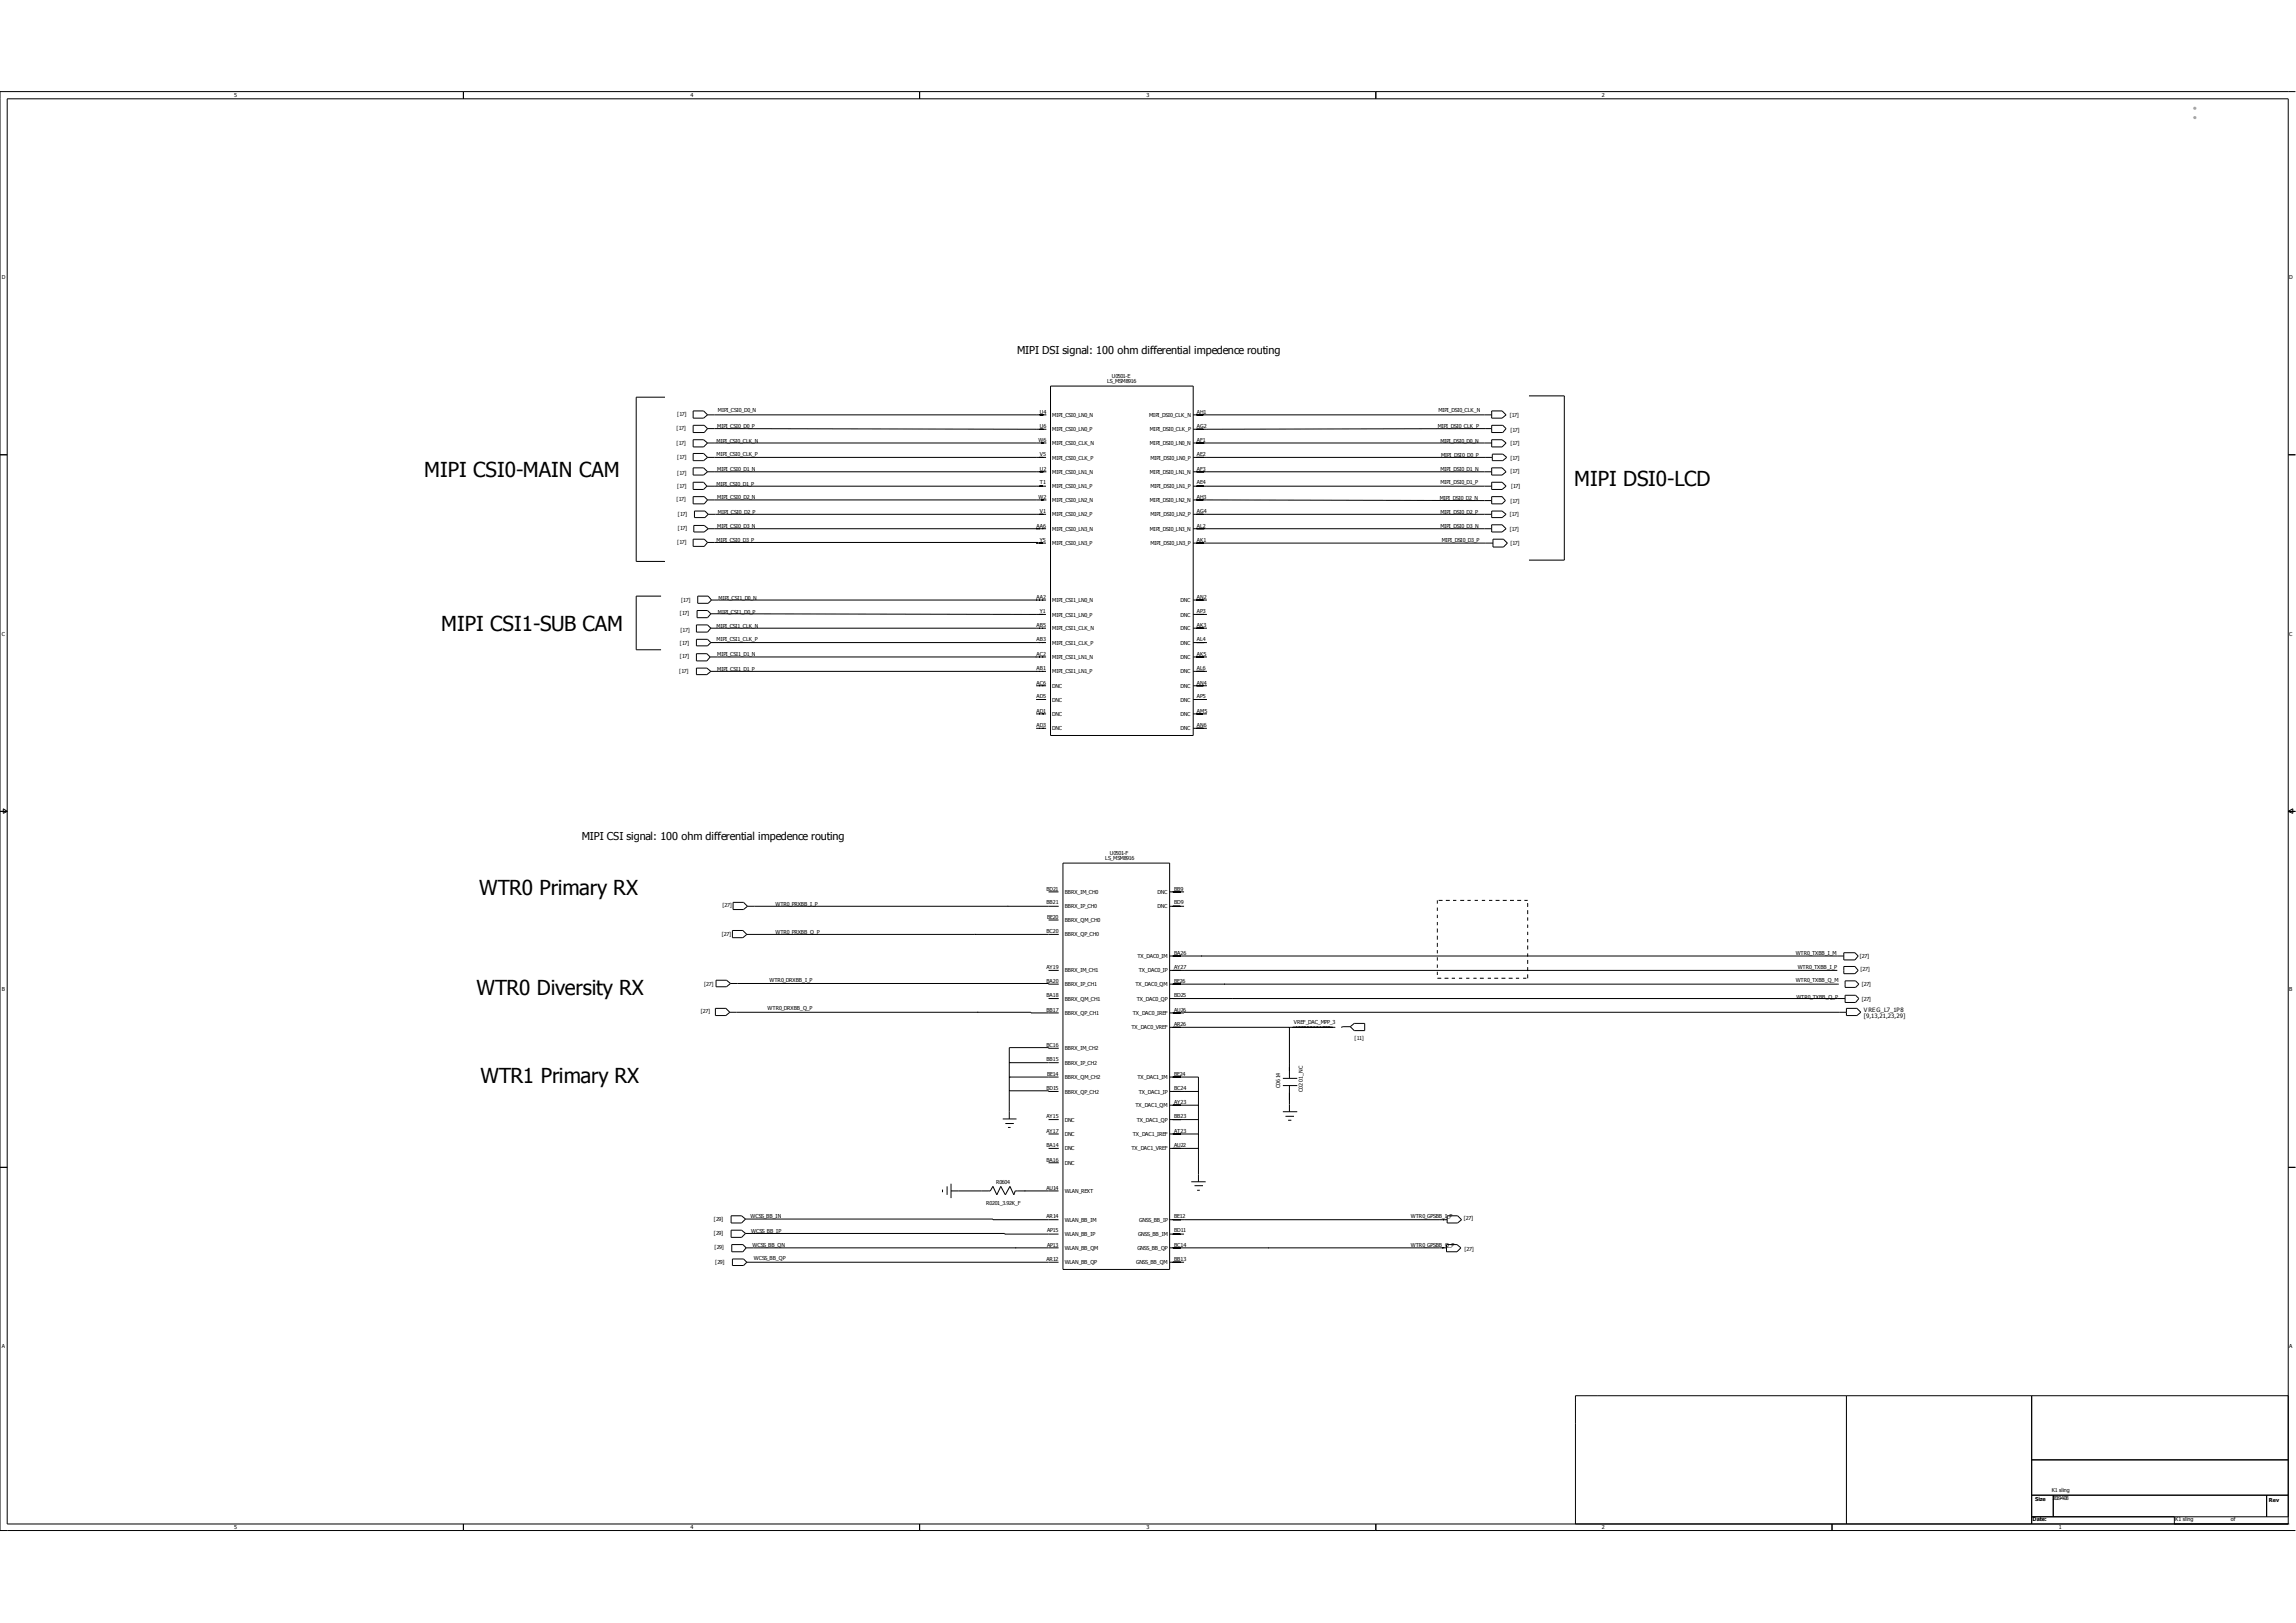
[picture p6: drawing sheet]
<svg xmlns="http://www.w3.org/2000/svg" width="297mm" height="210mm" viewBox="0 0 297 210" stroke-linecap="round" stroke-linejoin="round" font-family="sans-serif">
<defs><g id="words">
<g font-size="2.7">
<text x="54.9" y="61.7">MIPI CSI0-MAIN CAM</text>
<text x="203.6" y="62.9">MIPI DSI0-LCD</text>
<text x="57.1" y="81.6">MIPI CSI1-SUB CAM</text>
<text x="62" y="115.8">WTR0 Primary RX</text>
<text x="61.6" y="128.7">WTR0 Diversity RX</text>
<text x="62.1" y="140.1">WTR1 Primary RX</text>
</g>
<text font-size="2.5" fill="#666" x="283.3" y="15.3">：</text>
<g font-size="1.4">
<text x="131.6" y="45.8">MIPI DSI signal: 100 ohm differential impedence routing</text>
<text x="75.3" y="108.7">MIPI CSI signal: 100 ohm differential impedence routing</text>
</g>
<g font-size=".8">
<text x="241.1" y="131.7">[9,13,21,23,29]</text>
<text x="241.1" y="130.9">VREG_L7_1P8</text>
</g>
<g font-size=".7">
<text x="30.3" y="12.6">5</text>
<text x="89.3" y="12.6">4</text>
<text x="148.3" y="12.6">3</text>
<text x="207.2" y="12.6">2</text>
<text x=".3" y="36.1">D</text>
<text x="296.1" y="36.1">D</text>
<text x="87.6" y="53.8">[17]</text>
<text x="92.9" y="53.3">MIPI_CSI0_D0_N</text>
<text x="134.5" y="53.5">U4</text>
<text x="136.1" y="54">MIPI_CSI0_LN0_N</text>
<text x="143.2" y="49.6">LS_MSM8916</text>
<text x="143.8" y="49">U0501-E</text>
<text x="148.6" y="54">MIPI_DSI0_CLK_N</text>
<text x="154.8" y="53.5">AH1</text>
<text x="186.1" y="53.4">MIPI_DSI0_CLK_N</text>
<text x="195.3" y="54">[17]</text>
<text x="87.5" y="55.7">[17]</text>
<text x="87.5" y="57.5">[17]</text>
<text x="87.6" y="59.4">[17]</text>
<text x="92.7" y="57.3">MIPI_CSI0_CLK_N</text>
<text x="92.7" y="59">MIPI_CSI0_CLK_P</text>
<text x="92.8" y="55.4">MIPI_CSI0_D0_P</text>
<text x="134.3" y="57.2">W6</text>
<text x="134.5" y="55.3">U6</text>
<text x="134.5" y="59">V5</text>
<text x="136.1" y="55.8">MIPI_CSI0_LN0_P</text>
<text x="136.1" y="57.6">MIPI_CSI0_CLK_N</text>
<text x="136.1" y="59.5">MIPI_CSI0_CLK_P</text>
<text x="148.7" y="57.6">MIPI_DSI0_LN0_N</text>
<text x="148.7" y="55.8">MIPI_DSI0_CLK_P</text>
<text x="148.8" y="59.5">MIPI_DSI0_LN0_P</text>
<text x="154.8" y="59">AE2</text>
<text x="154.8" y="57.2">AF1</text>
<text x="154.8" y="55.3">AG2</text>
<text x="186" y="55.4">MIPI_DSI0_CLK_P</text>
<text x="186.3" y="57.3">MIPI_DSI0_D0_N</text>
<text x="186.4" y="59.1">MIPI_DSI0_D0_P</text>
<text x="195.4" y="55.9">[17]</text>
<text x="195.4" y="57.6">[17]</text>
<text x="195.4" y="59.5">[17]</text>
<text x="87.5" y="64.9">[17]</text>
<text x="87.6" y="61.4">[17]</text>
<text x="87.6" y="63.1">[17]</text>
<text x="92.7" y="62.8">MIPI_CSI0_D1_P</text>
<text x="92.8" y="60.9">MIPI_CSI0_D1_N</text>
<text x="92.8" y="64.6">MIPI_CSI0_D2_N</text>
<text x="134.3" y="64.5">W2</text>
<text x="134.5" y="60.9">U2</text>
<text x="134.5" y="62.7">T1</text>
<text x="136.1" y="61.3">MIPI_CSI0_LN1_N</text>
<text x="136.1" y="63.2">MIPI_CSI0_LN1_P</text>
<text x="136.1" y="65">MIPI_CSI0_LN2_N</text>
<text x="148.7" y="65">MIPI_DSI0_LN2_N</text>
<text x="148.7" y="61.3">MIPI_DSI0_LN1_N</text>
<text x="148.8" y="63.2">MIPI_DSI0_LN1_P</text>
<text x="154.8" y="64.5">AH3</text>
<text x="154.8" y="62.7">AE4</text>
<text x="154.8" y="60.9">AF3</text>
<text x="186.2" y="64.7">MIPI_DSI0_D2_N</text>
<text x="186.3" y="61">MIPI_DSI0_D1_N</text>
<text x="186.3" y="62.7">MIPI_DSI0_D1_P</text>
<text x="195.4" y="61.2">[17]</text>
<text x="195.4" y="65.1">[17]</text>
<text x="195.5" y="63.1">[17]</text>
<text x="87.6" y="70.4">[17]</text>
<text x="87.7" y="66.7">[17]</text>
<text x="87.7" y="68.6">[17]</text>
<text x="92.7" y="70.1">MIPI_CSI0_D3_P</text>
<text x="92.8" y="68.4">MIPI_CSI0_D3_N</text>
<text x="92.9" y="66.5">MIPI_CSI0_D2_P</text>
<text x="134.1" y="68.3">AA6</text>
<text x="134.5" y="66.4">V1</text>
<text x="134.5" y="70.1">Y5</text>
<text x="136.1" y="66.8">MIPI_CSI0_LN2_P</text>
<text x="136.1" y="68.7">MIPI_CSI0_LN3_N</text>
<text x="136.1" y="70.6">MIPI_CSI0_LN3_P</text>
<text x="148.7" y="68.7">MIPI_DSI0_LN3_N</text>
<text x="148.8" y="70.6">MIPI_DSI0_LN3_P</text>
<text x="148.8" y="66.8">MIPI_DSI0_LN2_P</text>
<text x="154.8" y="70.1">AK1</text>
<text x="154.8" y="68.3">AL2</text>
<text x="154.8" y="66.4">AG4</text>
<text x="186.3" y="66.5">MIPI_DSI0_D2_P</text>
<text x="186.3" y="68.3">MIPI_DSI0_D3_N</text>
<text x="186.5" y="70.1">MIPI_DSI0_D3_P</text>
<text x="195.3" y="66.8">[17]</text>
<text x="195.3" y="68.7">[17]</text>
<text x="195.4" y="70.6">[17]</text>
<text x="88.1" y="77.8">[17]</text>
<text x="92.9" y="77.6">MIPI_CSI1_D0_N</text>
<text x="134.1" y="77.5">AA2</text>
<text x="136.1" y="77.9">MIPI_CSI1_LN0_N</text>
<text x="152.7" y="77.9">DNC</text>
<text x="154.8" y="77.5">AN2</text>
<text x=".3" y="82.2">C</text>
<text x="88" y="79.6">[17]</text>
<text x="88" y="83.4">[17]</text>
<text x="88" y="81.7">[17]</text>
<text x="92.7" y="81.2">MIPI_CSI1_CLK_N</text>
<text x="92.7" y="83">MIPI_CSI1_CLK_P</text>
<text x="92.9" y="79.4">MIPI_CSI1_D0_P</text>
<text x="134.1" y="81.1">AB5</text>
<text x="134.1" y="83">AB3</text>
<text x="134.5" y="79.4">Y1</text>
<text x="136.1" y="79.8">MIPI_CSI1_LN0_P</text>
<text x="136.1" y="81.6">MIPI_CSI1_CLK_N</text>
<text x="136.1" y="83.4">MIPI_CSI1_CLK_P</text>
<text x="152.7" y="83.4">DNC</text>
<text x="152.7" y="81.6">DNC</text>
<text x="152.7" y="79.8">DNC</text>
<text x="154.8" y="83">AL4</text>
<text x="154.8" y="81.1">AK3</text>
<text x="154.8" y="79.4">AP3</text>
<text x="296.1" y="82.2">C</text>
<text x="87.9" y="87.1">[17]</text>
<text x="88" y="85.2">[17]</text>
<text x="92.8" y="84.9">MIPI_CSI1_D1_N</text>
<text x="92.8" y="86.8">MIPI_CSI1_D1_P</text>
<text x="134.1" y="84.9">AC2</text>
<text x="134.1" y="86.7">AB1</text>
<text x="134.1" y="88.6">AC6</text>
<text x="136.1" y="85.3">MIPI_CSI1_LN1_N</text>
<text x="136.1" y="87.1">MIPI_CSI1_LN1_P</text>
<text x="136.1" y="89">DNC</text>
<text x="152.7" y="89">DNC</text>
<text x="152.7" y="87.1">DNC</text>
<text x="152.7" y="85.3">DNC</text>
<text x="154.8" y="88.6">AN4</text>
<text x="154.8" y="86.7">AL6</text>
<text x="154.8" y="84.9">AK5</text>
<text x="134.1" y="90.4">AD5</text>
<text x="134.1" y="92.2">AD1</text>
<text x="134.1" y="94.1">AD3</text>
<text x="136.1" y="90.8">DNC</text>
<text x="136.1" y="92.6">DNC</text>
<text x="136.1" y="94.5">DNC</text>
<text x="152.7" y="94.5">DNC</text>
<text x="152.7" y="92.6">DNC</text>
<text x="152.7" y="90.8">DNC</text>
<text x="154.8" y="94.1">AN6</text>
<text x="154.8" y="92.2">AM5</text>
<text x="154.8" y="90.4">AP5</text>
<text x="143" y="111.3">LS_MSM8916</text>
<text x="143.6" y="110.7">U0501-F</text>
<text x="93.5" y="117.4">[27]</text>
<text x="100.3" y="117.3">WTR0_PRXBB_I_P</text>
<text x="135.4" y="115.2">BD21</text>
<text x="135.4" y="117">BB21</text>
<text x="135.4" y="118.9">BE20</text>
<text x="137.7" y="115.7">BBRX_IM_CH0</text>
<text x="137.7" y="117.5">BBRX_IP_CH0</text>
<text x="137.7" y="119.3">BBRX_QM_CH0</text>
<text x="149.7" y="117.5">DNC</text>
<text x="149.7" y="115.7">DNC</text>
<text x="151.9" y="117">BD9</text>
<text x="151.9" y="115.2">BB9</text>
<text x="93.4" y="121.2">[27]</text>
<text x="100.3" y="120.8">WTR0_PRXBB_Q_P</text>
<text x="135.4" y="120.8">BC20</text>
<text x="135.4" y="125.3">AY19</text>
<text x="137.7" y="121.2">BBRX_QP_CH0</text>
<text x="137.7" y="125.8">BBRX_IM_CH1</text>
<text x="147.1" y="124">TX_DAC0_IM</text>
<text x="147.3" y="125.8">TX_DAC0_IP</text>
<text x="151.9" y="125.3">AY27</text>
<text x="151.9" y="123.5">BA26</text>
<text x="232.3" y="123.5">WTR0_TXBB_I_M</text>
<text x="232.5" y="125.4">WTR0_TXBB_I_P</text>
<text x="240.6" y="124">[27]</text>
<text x="240.7" y="125.7">[27]</text>
<text x=".3" y="128.3">B</text>
<text x="90.7" y="131.1">[27]</text>
<text x="91.1" y="127.6">[27]</text>
<text x="99.3" y="130.7">WTR0_DRXBB_Q_P</text>
<text x="99.6" y="127.1">WTR0_DRXBB_I_P</text>
<text x="135.4" y="127.2">BA20</text>
<text x="135.4" y="129">BA18</text>
<text x="135.4" y="130.9">BB17</text>
<text x="137.7" y="127.6">BBRX_IP_CH1</text>
<text x="137.7" y="129.5">BBRX_QM_CH1</text>
<text x="137.7" y="131.3">BBRX_QP_CH1</text>
<text x="146.5" y="131.3">TX_DAC0_IREF</text>
<text x="146.9" y="127.6">TX_DAC0_QM</text>
<text x="147" y="129.5">TX_DAC0_QP</text>
<text x="151.9" y="130.9">AU26</text>
<text x="151.9" y="129">BD25</text>
<text x="151.9" y="127.2">BE26</text>
<text x="232.3" y="127.1">WTR0_TXBB_Q_M</text>
<text x="232.4" y="129.2">WTR0_TXBB_Q_P</text>
<text x="240.8" y="127.6">[27]</text>
<text x="240.8" y="129.5">[27]</text>
<text x="296.1" y="128.3">B</text>
<text x="135.4" y="135.5">BC16</text>
<text x="135.4" y="137.3">BB15</text>
<text x="137.7" y="135.9">BBRX_IM_CH2</text>
<text x="137.7" y="137.8">BBRX_IP_CH2</text>
<text x="146.4" y="133.2">TX_DAC0_VREF</text>
<text x="151.9" y="132.8">AR26</text>
<text x="167.4" y="132.5">VREF_DAC_MPP_3</text>
<text x="175.2" y="134.5">[11]</text>
<text x="135.4" y="141.1">BD15</text>
<text x="135.4" y="139.2">BE14</text>
<text x="137.7" y="139.6">BBRX_QM_CH2</text>
<text x="137.7" y="141.5">BBRX_QP_CH2</text>
<text x="146.9" y="143.3">TX_DAC1_QM</text>
<text x="147.1" y="139.6">TX_DAC1_IM</text>
<text x="147.3" y="141.5">TX_DAC1_IP</text>
<text x="151.9" y="142.8">AY23</text>
<text x="151.9" y="141.1">BC24</text>
<text x="151.9" y="139.2">BE24</text>
<text x="165.6" y="140.8" transform="rotate(-90 165.6 140.8)">C0614</text>
<text x="168.5" y="141.3" transform="rotate(-90 168.5 141.3)">C0201_NC</text>
<text x="135.4" y="144.7">AY15</text>
<text x="135.4" y="146.6">AY17</text>
<text x="135.4" y="148.4">BA14</text>
<text x="137.7" y="145.1">DNC</text>
<text x="137.7" y="147">DNC</text>
<text x="137.7" y="148.9">DNC</text>
<text x="146.4" y="148.9">TX_DAC1_VREF</text>
<text x="146.5" y="147">TX_DAC1_IREF</text>
<text x="147" y="145.1">TX_DAC1_QP</text>
<text x="151.9" y="148.4">AU22</text>
<text x="151.9" y="146.6">AT23</text>
<text x="151.9" y="144.7">BB23</text>
<text x="127.6" y="156">R0201_3.92K_F</text>
<text x="128.8" y="153.2">R0604</text>
<text x="135.4" y="150.3">BA16</text>
<text x="135.4" y="153.9">AU14</text>
<text x="137.7" y="150.7">DNC</text>
<text x="137.7" y="154.4">WLAN_REXT</text>
<text x="92.4" y="158">[29]</text>
<text x="92.4" y="159.8">[29]</text>
<text x="92.4" y="161.6">[29]</text>
<text x="97.1" y="157.7">WCSS_BB_IN</text>
<text x="97.2" y="159.5">WCSS_BB_IP</text>
<text x="97.3" y="161.3">WCSS_BB_QN</text>
<text x="135.4" y="157.7">AR14</text>
<text x="135.4" y="159.4">AP15</text>
<text x="135.4" y="161.3">AP13</text>
<text x="137.7" y="158.1">WLAN_BB_IM</text>
<text x="137.7" y="159.9">WLAN_BB_IP</text>
<text x="137.7" y="161.7">WLAN_BB_QM</text>
<text x="147.1" y="161.7">GNSS_BB_QP</text>
<text x="147.2" y="159.9">GNSS_BB_IM</text>
<text x="147.4" y="158.1">GNSS_BB_IP</text>
<text x="151.9" y="161.3">BC14</text>
<text x="151.9" y="159.4">BD11</text>
<text x="151.9" y="157.7">BE12</text>
<text x="182.5" y="157.7">WTR0_GPSBB_I_P</text>
<text x="182.5" y="161.3">WTR0_GPSBB_Q_P</text>
<text x="189.4" y="157.9">[27]</text>
<text x="189.5" y="161.8">[27]</text>
<text x="92.5" y="163.5">[29]</text>
<text x="97.5" y="163.1">WCSS_BB_QP</text>
<text x="135.4" y="163.2">AR12</text>
<text x="137.7" y="163.6">WLAN_BB_QP</text>
<text x="147" y="163.6">GNSS_BB_QM</text>
<text x="151.9" y="163.2">BB13</text>
<text x=".3" y="174.4">A</text>
<text x="296.1" y="174.4">A</text>
<text x="30.3" y="197.9">5</text>
<text x="89.3" y="197.9">4</text>
<text x="148.3" y="197.9">3</text>
<text x="207.2" y="197.9">2</text>
<text x="262.9" y="196.9">Date:</text>
<text x="263.3" y="194.2">Size</text>
<text x="265.4" y="193">K1 sling</text>
<text x="265.6" y="194.1">2019-4-08</text>
<text x="266.3" y="197.9">1</text>
<text x="281.4" y="196.9">K1 sling</text>
<text x="288.6" y="196.9">of</text>
<text x="293.5" y="194.3">Rev</text>
</g>
</g></defs>
<g fill="none" stroke="#000" stroke-width=".13">
<path d="M.9 12.8h295.1v184.4h-295.1zM59.9 11.9v.9M119 11.9v.9M178 11.9v.9M296.9 11.9h-296.9v186.1h296.9M0 58.8h.9M86 51.4h-3.7v21.2h3.7M89.7 53.2h1.3l.5 .5-.5 .4h-1.3zM89.7 55h1.4l.4 .5-.4 .5h-1.4zM89.7 56.9h1.3l.5 .4-.5 .5h-1.3zM89.7 58.7h1.3l.5 .5-.5 .4h-1.3zM91.5 53.7h43.9"/>
<path d="M91.5 55.5h43.9M91.5 57.3h43.9M91.5 59.2h43.8M135.9 50h18.4v45.2h-18.4zM154.3 59.2h38.7M154.3 57.3h38.7M154.3 53.7h38.7M193 55.5h-38.7M193 53.2h1.3l.5 .5-.5 .4h-1.3zM193 55h1.4l.4 .5-.4 .5h-1.4zM193 56.9h1.3l.5 .4-.5 .5h-1.3zM193 58.8h1.4l.5 .4-.5 .4h-1.4z"/>
<path d="M197.8 51.2h4.6v21.3h-4.6M296 58.8h.9M85.5 77.1h-3.2v7h3.2M89.7 60.5h1.3l.5 .5-.5 .5h-1.3zM89.7 62.4h1.3l.4 .5-.4 .4h-1.3zM89.7 64.3h1.4l.4 .4-.4 .5h-1.4zM89.7 69.8h1.4l.4 .4-.4 .5h-1.4zM89.7 68h1.4l.5 .4-.5 .4h-1.4zM89.8 66.1h1.4l.4 .4-.4 .5h-1.4zM90.2 79h1.3l.4 .4-.4 .5h-1.3zM90.3 77.1h1.3l.4 .5-.4 .5h-1.3zM91.4 62.9h43.9"/>
<path d="M91.5 61h43.9M91.5 64.7h43.9M91.5 70.2h42.8v.1h-.3h1.3M91.6 66.5h43.7M91.6 68.4h42.8M91.9 79.4l43.4 .1M92 77.6h42M134 68.4h1.3M134 77.6h1.3M134 77.6h.1M134.4 68.4h.1M154.3 79.5h1.8"/>
<path d="M154.3 77.6h1.8M154.3 70.3h38.8M154.3 68.4h38.7M154.3 66.5h38.7M154.3 64.7l38.7 .1M154.3 62.9h38.7M154.3 61h38.7M193 60.5h1.3l.5 .5-.5 .5h-1.3zM193 62.4h1.3l.5 .5-.5 .4h-1.3zM193 64.3h1.3l.4 .5-.4 .4h-1.3zM193 66.1h1.3l.5 .4-.5 .5h-1.3zM193 67.9h1.3l.5 .5-.5 .4h-1.3z"/>
<path d="M193.1 69.8h1.4l.5 .5-.5 .5h-1.4zM90.1 80.9h1.4l.4 .4-.4 .5h-1.4zM90.1 82.7h1.4l.4 .4-.4 .5h-1.4zM90.1 84.6h1.3l.5 .4-.5 .5h-1.3zM90.1 86.4h1.3l.5 .5-.5 .4h-1.3zM91.9 85h43.4M91.9 81.3h43.4M91.9 83.1h43.4M91.9 86.9h42.1M133.9 85h.1M134 86.9h1.3M134 88.7h1.3"/>
<path d="M134 90.5h1.3M134 92.4h1.3M134 94.2h1.3M134 86.9h.1M154.3 94.2h1.8M154.3 92.4h1.8M154.3 90.5h1.8M154.3 88.7h1.8M154.3 86.9h1.8M154.3 85h1.8M154.3 83.1h1.8M154.3 81.3h1.8"/>
<path d="M0 105h.9M.4 104.6l.5 .4-.5 .2zM94.8 116.8h1.4l.5 .5-.5 .4h-1.4zM96.7 117.3h40.3M130.3 117.3h.1M135.6 115.4h1.3M135.6 119h1.3M137.5 111.7h13.8v52.6h-13.8zM151.3 117.3h1.9M151.3 115.4h1.9M185.9 116.5v.4M185.9 117.4v.5"/>
<path d="M185.9 118.4v.4M185.9 119.3v.4M186.1 116.5h.5M187 116.5h.5M188 116.5h.4M188.9 116.5h.5M189.8 116.5h.4M190.8 116.5h.4M191.7 116.5h.4M192.6 116.5h.4M193.5 116.5h.5M194.4 116.5h.5"/>
<path d="M195.3 116.5h.5M196.3 116.5h.5M197.2 116.5h.4M197.6 116.8v.5M197.6 117.8v.5M197.6 118.7v.4M197.6 119.6v.5M296 105h.9M296 105l.6-.4v.6zM92.5 130.5h1.4l.5 .5-.5 .4h-1.4zM92.6 126.8h1.4l.5 .5-.5 .4h-1.4zM94.4 131h38.9v.1h3.7"/>
<path d="M94.5 127.3h41.1h1.4M94.7 120.4h1.4l.5 .5-.5 .4h-1.4zM96.6 120.9h40.4M126.1 120.9h.1M126.4 131h.1M127.7 127.3h.1M130.6 137.5h6.4M130.6 139.4h6.3M130.6 139.4h.1M130.6 137.5h.1M135.6 125.6h1.3M135.6 129.2h1.4"/>
<path d="M137 135.6h-1.4h-5v9.2M151.3 139.4h3.7v13.5M151.3 132.9h15.5M151.3 131.1h1.9M151.3 129.2h87.4M151.3 127.3h86.6M151.3 125.6h86.4M151.3 123.7h87.2M153.2 131h85.6M155.4 123.7h.1M158.3 127.3h.1M159.4 129.2h.1"/>
<path d="M165.9 139.5h1.9M166.8 132.9h5.9M166.8 132.9v6.6M174.7 132.8h-1l-.2 .1M174.7 132.8l.5-.4h1.3v.9h-1.3zM185.9 120.1v.5M185.9 121.1v.5M185.9 122v.5M185.9 122.9v.5M185.9 123.9v.4M185.9 124.8v.4M185.9 125.7v.5"/>
<path d="M185.9 126.6h.5M186.9 126.6h.5M187.8 126.6h.4M188.7 126.6h.4M189.7 126.6h.4M190.6 126.6h.4M191.4 126.6h.5M192.4 126.6h.5M193.3 126.6h.5M194.2 126.6h.5M195.2 126.6h.5M196.1 126.6h.4"/>
<path d="M197 126.6h.4M197.6 120.6v.4M197.6 121.5v.4M197.6 122.3v.6M197.6 123.4v.4M197.6 124.2v.5M197.6 125.1v.5M197.6 126.1v.5M238.5 123.3h1.4l.5 .4-.5 .5h-1.4zM238.5 125.1h1.4l.5 .5-.5 .4h-1.4zM238.7 126.9h1.3l.5 .4-.5 .5h-1.3zM238.7 128.8h1.3l.5 .4-.5 .5h-1.3z"/>
<path d="M238.8 130.5h1.4l.5 .5-.5 .4h-1.4zM0 151h.9M94.6 157.3h1.3l.5 .4-.5 .5h-1.3zM94.6 159.2h1.3l.5 .4-.5 .5h-1.3zM96.4 157.7h32v.1h8.5M96.4 159.6h33.6v.1h6.9M121.9 153.9v.4M122.5 153.5v1.1M123 154.1h5.1l.3-.6 .5 1.1 .6-1.1 .5 1.1 .6-1.1 .5 1.1 .2-.5h5.6M123 153.2v1.8M129.7 144.8h1.8M130 145.4h1.1"/>
<path d="M130.4 145.9h.3M130.6 141.1h5v.1h1.3M132.5 154.1h.1M135.6 144.9h1.3M135.6 146.7h1.3M135.6 148.6h1.4M135.6 150.5h1.4M151.3 159.7h1.9M151.3 157.8h35.9M151.3 148.6h3.7M151.3 146.7h3.7M151.3 144.9h3.7"/>
<path d="M151.3 143h3.7M151.3 141.2h3.7M154.1 152.9h1.9M154.5 153.4h1.1M154.9 154h.3M165.9 140.5h1.9M165.9 143.8h1.9M166.3 144.4h1.1M166.6 144.9h.4M166.8 140.5v3.3M187.2 157.3h1.4l.5 .5-.5 .4h-1.4zM296 151h.9"/>
<path d="M94.7 161h1.4l.4 .5-.4 .5h-1.4zM94.7 162.9h1.5l.4 .4-.4 .4h-1.5zM96.5 161.5h40.4M96.6 163.3h40.3M131.3 161.5h.1M151.3 163.3h1.9M151.3 161.5h35.8M164 161.5h.1M187.1 161h1.4l.5 .5-.5 .5h-1.4zM59.9 197.2v.8M119 197.2v.8M178 197.2v.8"/>
<path d="M237 197.2v.8M238.8 180.6v16.6M262.8 180.6v16.6M262.8 188.9h33.2M262.8 193.5h33.2M262.8 196.3h33.2M265.6 193.5v2.8M281.3 197.2h.1M281.3 196.3v.9M293.2 193.5v2.8M296 197.2h.1M296 180.6h-92.2v16.6"/>
</g>
<path d="M130.6 137.5v.1zM166.8 132.9l.1 .1zM155 141.2l.1 .1zM155 143l.1 .1zM155 144.9h.1zM155 146.7l.1 .1zM155 148.6l.1 .1z" fill="#000"/>
<use href="#words"/>
</svg>
